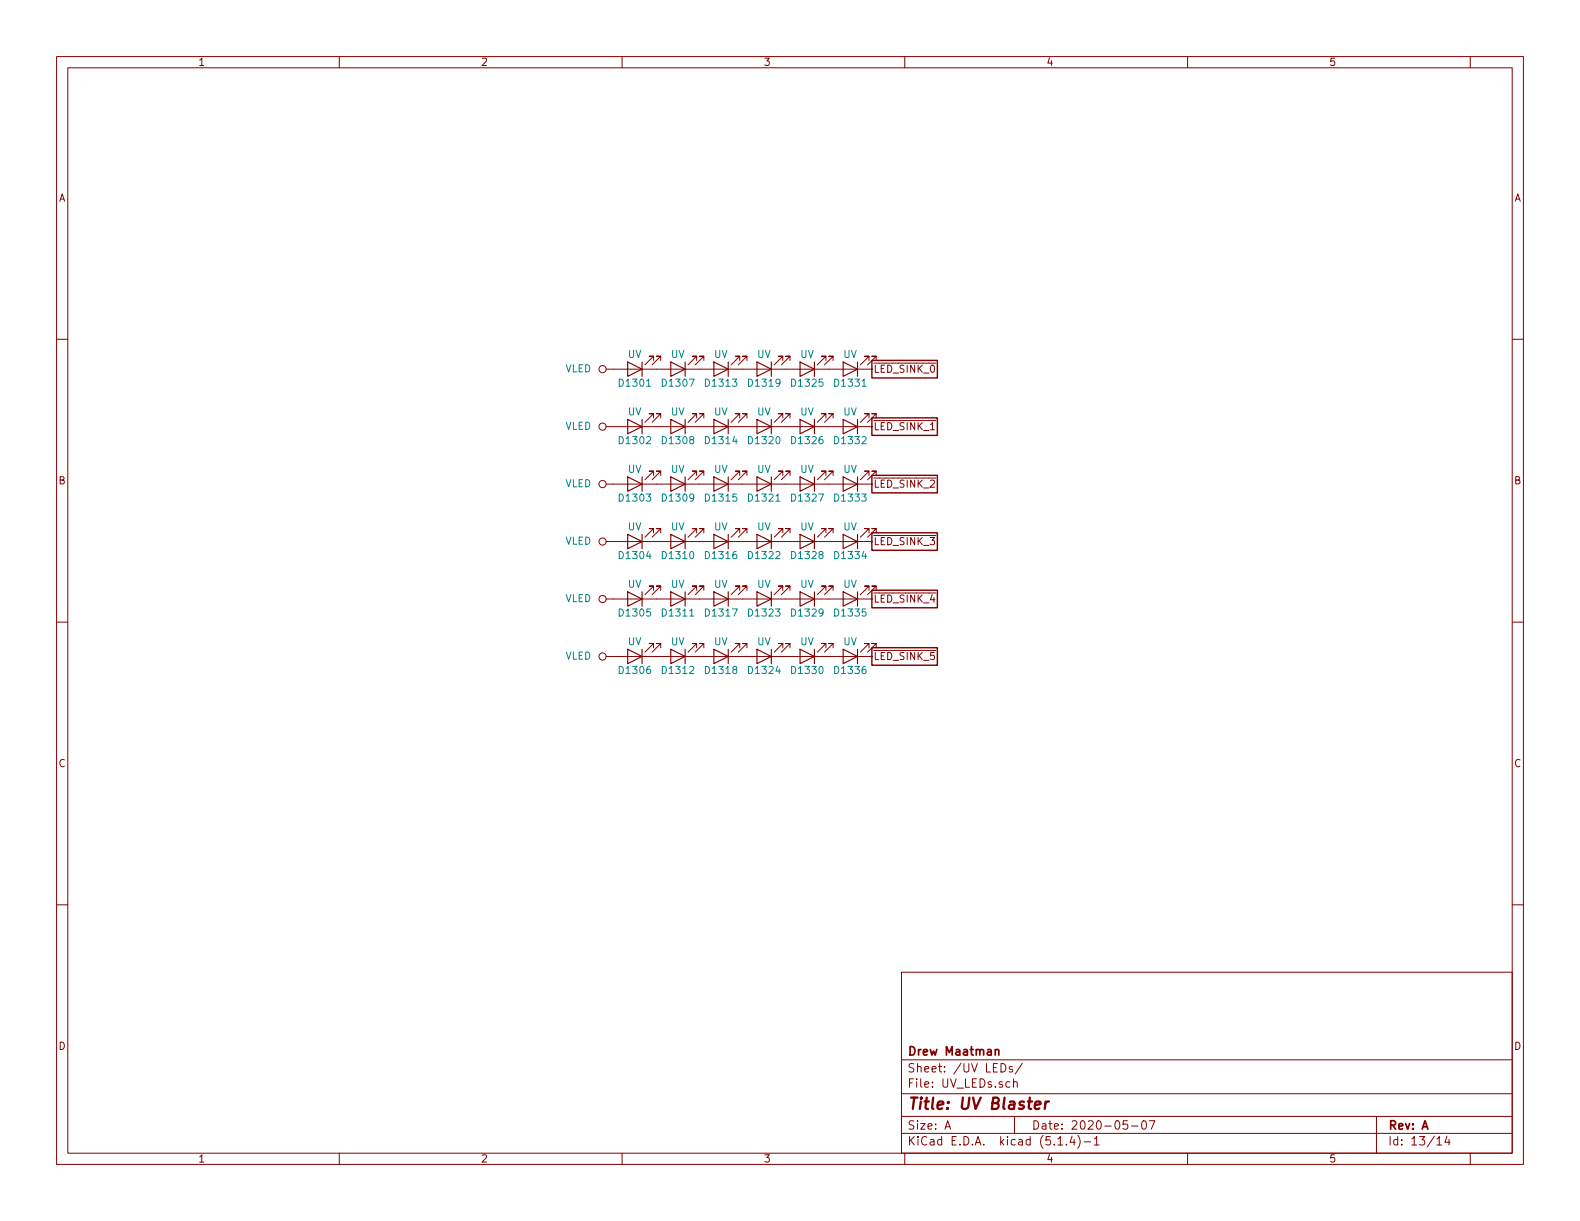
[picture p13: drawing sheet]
<svg xmlns="http://www.w3.org/2000/svg" width="279mm" height="216mm" viewBox="0 0 279 216" stroke-linecap="round" stroke-linejoin="round" font-family="sans-serif">
<defs><g id="words">
<text font-size="2.8" fill="#840000" x="160.4" y="196.2">Title: UV Blaster</text>
<g font-size="2.1" fill="#840000">
<text x="160.4" y="189.6">Sheet: /UV LEDs/</text>
<text x="160.4" y="186.6">Drew Maatman</text>
<text x="160.4" y="192.3">File: UV_LEDs.sch</text>
<text x="160.4" y="202.5">KiCad E.D.A. kicad (5.1.4)-1</text>
<text x="160.4" y="199.7">Size: A</text>
<text x="182.4" y="199.7">Date: 2020-05-07</text>
<text x="245.4" y="199.7">Rev: A</text>
<text x="245.4" y="202.5">Id: 13/14</text>
</g>
<g font-size="1.8" fill="#840000">
<text x="35" y="11.6">1</text>
<text x="85" y="11.6">2</text>
<text x="135" y="11.6">3</text>
<text x="185" y="11.6">4</text>
<text x="235" y="11.6">5</text>
<text x="10.4" y="35.6">A</text>
<text x="267.8" y="35.6">A</text>
<text x="154.4" y="65.9">LED_SINK_0</text>
<text x="154.4" y="76.1">LED_SINK_1</text>
<text x="10.4" y="85.6">B</text>
<text x="154.4" y="86.2">LED_SINK_2</text>
<text x="267.8" y="85.6">B</text>
<text x="154.4" y="96.4">LED_SINK_3</text>
<text x="154.4" y="106.6">LED_SINK_4</text>
<text x="154.4" y="116.7">LED_SINK_5</text>
<text x="10.4" y="135.6">C</text>
<text x="267.8" y="135.6">C</text>
<text x="10.4" y="185.6">D</text>
<text x="267.8" y="185.6">D</text>
<text x="35" y="205.5">1</text>
<text x="85" y="205.5">2</text>
<text x="135" y="205.5">3</text>
<text x="185" y="205.5">4</text>
<text x="235" y="205.5">5</text>
</g>
<g font-size="1.8" fill="#008484">
<text x="99.9" y="65.8">VLED</text>
<text x="111" y="63.3">UV</text>
<text x="118.6" y="63.3">UV</text>
<text x="126.3" y="63.3">UV</text>
<text x="133.9" y="63.3">UV</text>
<text x="141.5" y="63.3">UV</text>
<text x="149.1" y="63.3">UV</text>
<text x="109.7" y="68.4">D1301</text>
<text x="117.3" y="68.4">D1307</text>
<text x="124.9" y="68.4">D1313</text>
<text x="132.5" y="68.4">D1319</text>
<text x="140.2" y="68.4">D1325</text>
<text x="147.8" y="68.4">D1331</text>
<text x="99.9" y="76">VLED</text>
<text x="111" y="73.5">UV</text>
<text x="118.6" y="73.5">UV</text>
<text x="126.3" y="73.5">UV</text>
<text x="133.9" y="73.5">UV</text>
<text x="141.5" y="73.5">UV</text>
<text x="149.1" y="73.5">UV</text>
<text x="109.7" y="78.5">D1302</text>
<text x="111" y="83.6">UV</text>
<text x="117.3" y="78.5">D1308</text>
<text x="118.6" y="83.6">UV</text>
<text x="124.9" y="78.5">D1314</text>
<text x="126.3" y="83.6">UV</text>
<text x="132.5" y="78.5">D1320</text>
<text x="133.9" y="83.6">UV</text>
<text x="140.2" y="78.5">D1326</text>
<text x="141.5" y="83.6">UV</text>
<text x="147.8" y="78.5">D1332</text>
<text x="149.1" y="83.6">UV</text>
<text x="99.9" y="86.2">VLED</text>
<text x="109.7" y="88.7">D1303</text>
<text x="117.3" y="88.7">D1309</text>
<text x="124.9" y="88.7">D1315</text>
<text x="132.5" y="88.7">D1321</text>
<text x="140.2" y="88.7">D1327</text>
<text x="147.8" y="88.7">D1333</text>
<text x="111" y="93.8">UV</text>
<text x="118.6" y="93.8">UV</text>
<text x="126.3" y="93.8">UV</text>
<text x="133.9" y="93.8">UV</text>
<text x="141.5" y="93.8">UV</text>
<text x="149.1" y="93.8">UV</text>
<text x="99.9" y="96.3">VLED</text>
<text x="109.7" y="98.9">D1304</text>
<text x="117.3" y="98.9">D1310</text>
<text x="124.9" y="98.9">D1316</text>
<text x="132.5" y="98.9">D1322</text>
<text x="140.2" y="98.9">D1328</text>
<text x="147.8" y="98.9">D1334</text>
<text x="99.9" y="106.5">VLED</text>
<text x="111" y="103.9">UV</text>
<text x="118.6" y="103.9">UV</text>
<text x="126.3" y="103.9">UV</text>
<text x="133.9" y="103.9">UV</text>
<text x="141.5" y="103.9">UV</text>
<text x="149.1" y="103.9">UV</text>
<text x="109.7" y="109">D1305</text>
<text x="117.3" y="109">D1311</text>
<text x="124.9" y="109">D1317</text>
<text x="132.5" y="109">D1323</text>
<text x="140.2" y="109">D1329</text>
<text x="147.8" y="109">D1335</text>
<text x="99.9" y="116.6">VLED</text>
<text x="109.7" y="119.2">D1306</text>
<text x="111" y="114.1">UV</text>
<text x="117.3" y="119.2">D1312</text>
<text x="118.6" y="114.1">UV</text>
<text x="124.9" y="119.2">D1318</text>
<text x="126.3" y="114.1">UV</text>
<text x="132.5" y="119.2">D1324</text>
<text x="133.9" y="114.1">UV</text>
<text x="140.2" y="119.2">D1330</text>
<text x="141.5" y="114.1">UV</text>
<text x="147.8" y="119.2">D1336</text>
<text x="149.1" y="114.1">UV</text>
</g>
</g></defs>
<g fill="none" stroke="#840000" stroke-width=".18">
<path d="M10 10h259.4v195.9h-259.4zM12 12h255.4v191.9h-255.4zM60 10v2M110 10v2M160 10v2M210 10v2M260 10v2M10 60h2M267.4 60h2M107.2 65.3h47M107.2 75.4h47M115.6 73.9v-.7h-.8h.8l-1.6 1.5"/>
<path d="M115.6 63.8v-.8h-.8h.8l-1.6 1.5M116.8 73.9v-.7h-.7h.7l-1.5 1.5M116.8 63.8v-.8h-.7h.7l-1.5 1.5M123.2 73.9v-.7h-.8h.8l-1.5 1.5M123.2 63.8v-.8h-.8h.8l-1.5 1.5M124.5 73.9v-.7h-.8h.8l-1.6 1.5M124.5 63.8v-.8h-.8h.8l-1.6 1.5M130.8 63.8v-.8h-.8h.8l-1.5 1.5M130.8 73.9v-.7h-.8h.8l-1.5 1.5M132.1 63.8v-.8h-.8h.8l-1.5 1.5M132.1 73.9v-.7h-.8h.8l-1.5 1.5M138.4 63.8v-.8h-.7h.7l-1.5 1.5"/>
<path d="M138.4 73.9v-.7h-.7h.7l-1.5 1.5M139.7 63.8v-.8h-.8h.8l-1.5 1.5M139.7 73.9v-.7h-.8h.8l-1.5 1.5M146 63.8v-.8h-.7h.7l-1.5 1.5M146 73.9v-.7h-.7h.7l-1.5 1.5M147.3 63.8v-.8h-.7h.7l-1.5 1.5M147.3 73.9v-.7h-.7h.7l-1.5 1.5M153.7 73.9v-.7h-.8h.8l-1.6 1.5M153.7 63.8v-.8h-.8h.8l-1.6 1.5M154.9 73.9v-.7h-.7h.7l-1.5 1.5M154.9 63.8v-.8h-.7h.7l-1.5 1.5M164.3 64.2h1.2"/>
<path d="M164.3 74.4h1.2M164.5 76h.8M107.2 95.8h47M107.2 85.6h47M115.6 94.2v-.7h-.8h.8l-1.6 1.5M115.6 84.1v-.8h-.8h.8l-1.6 1.5M116.8 94.2v-.7h-.7h.7l-1.5 1.5M116.8 84.1v-.8h-.7h.7l-1.5 1.5M123.2 94.2v-.7h-.8h.8l-1.5 1.5M123.2 84.1v-.8h-.8h.8l-1.5 1.5M124.5 94.2v-.7h-.8h.8l-1.6 1.5M124.5 84.1v-.8h-.8h.8l-1.6 1.5"/>
<path d="M130.8 94.2v-.7h-.8h.8l-1.5 1.5M130.8 84.1v-.8h-.8h.8l-1.5 1.5M132.1 94.2v-.7h-.8h.8l-1.5 1.5M132.1 84.1v-.8h-.8h.8l-1.5 1.5M138.4 94.2v-.7h-.7h.7l-1.5 1.5M138.4 84.1v-.8h-.7h.7l-1.5 1.5M139.7 94.2v-.7h-.8h.8l-1.5 1.5M139.7 84.1v-.8h-.8h.8l-1.5 1.5M146 94.2v-.7h-.7h.7l-1.5 1.5M146 84.1v-.8h-.7h.7l-1.5 1.5M147.3 94.2v-.7h-.7h.7l-1.5 1.5M147.3 84.1v-.8h-.7h.7l-1.5 1.5"/>
<path d="M153.7 94.2v-.7h-.8h.8l-1.6 1.5M153.7 84.1v-.8h-.8h.8l-1.6 1.5M154.9 94.2v-.7h-.7h.7l-1.5 1.5M154.9 84.1v-.8h-.7h.7l-1.5 1.5M164.3 84.5h1.2M10 110h2M107.2 105.9h47M107.2 116.1h47M115.6 104.4v-.8h-.8h.8l-1.6 1.6M115.6 114.6v-.8h-.8h.8l-1.6 1.5M116.8 104.4v-.8h-.7h.7l-1.5 1.6M116.8 114.6v-.8h-.7h.7l-1.5 1.5"/>
<path d="M123.2 104.4v-.8h-.8h.8l-1.5 1.6M123.2 114.6v-.8h-.8h.8l-1.5 1.5M124.5 104.4v-.8h-.8h.8l-1.6 1.6M124.5 114.6v-.8h-.8h.8l-1.6 1.5M130.8 104.4v-.8h-.8h.8l-1.5 1.6M130.8 114.6v-.8h-.8h.8l-1.5 1.5M132.1 104.4v-.8h-.8h.8l-1.5 1.6M132.1 114.6v-.8h-.8h.8l-1.5 1.5M138.4 104.4v-.8h-.7h.7l-1.5 1.6M138.4 114.6v-.8h-.7h.7l-1.5 1.5M139.7 104.4v-.8h-.8h.8l-1.5 1.6M139.7 114.6v-.8h-.8h.8l-1.5 1.5"/>
<path d="M146 104.4v-.8h-.7h.7l-1.5 1.6M146 114.6v-.8h-.7h.7l-1.5 1.5M147.3 104.4v-.8h-.7h.7l-1.5 1.6M147.3 114.6v-.8h-.7h.7l-1.5 1.5M153.7 104.4v-.8h-.8h.8l-1.6 1.6M153.7 114.6v-.8h-.8h.8l-1.6 1.5M154.9 104.4v-.8h-.7h.7l-1.5 1.6M154.9 114.6v-.8h-.7h.7l-1.5 1.5M164.3 115h1.2M267.4 110h2M10 160h2M267.4 160h2"/>
<path d="M159.4 171.9h108v32h-108zM159.4 197.4h108M159.4 193.4h108M159.4 187.4h108M167.1 199.7l.5-1.5 .5 1.5M167.2 199.2h.8M177 188.1a.76 .76 0 0 1 .9 .7 .76 .76 0 0 1-.9 .8zM178.6 191.3h-.4l-.3 .2 .1 .6 .2 .2 .4-.1M179 188.6h-.3l-.2 .2v.2l.5 .1v.4h-.5M179.2 191.4l.1-.1a.37 .37 0 0 1 .6 .2v.8M179.2 190.8v1.5M179.4 197.4v3"/>
<path d="M180.8 188l-1.3 1.9M199.4 198.2h-.7l-.1 .7 .2-.1h.5l.1 .2v.5l-.2 .2-.6-.2M200.1 199.1h1.1M202 198.3l.4-.1a.94 .94 0 0 1 0 1.5 .82 .82 0 0 1-.4-1.4zM203.2 198.2h1l-.6 1.5M243.4 197.4v6.5M60 203.9v2M110 203.9v2M159.4 200.4h108M160 203.9v2M187.1 202.5h.8M188.6 202.3v.2"/>
<path d="M189.6 200.9l-.4 1.1h.9M189.9 201.5v1M190.6 200.8a1.71 1.71 0 0 1 0 2.2M191.7 201.9h1.2M193.5 201.4l.4-.4v1.5M193.5 202.5h.9M210 203.9v2M254.1 201.4l.4-.4v1.5M254.1 202.5h.8M255.9 200.9l-.4 1.1h.9M256.2 201.5v1M260 203.9v2"/>
<circle cx="106.6" cy="65.3" r=".63"/>
<circle cx="106.6" cy="75.4" r=".63"/>
<circle cx="106.6" cy="95.8" r=".63"/>
<circle cx="106.6" cy="85.6" r=".63"/>
<circle cx="106.6" cy="116.1" r=".63"/>
<circle cx="106.6" cy="105.9" r=".63"/>
</g>
<path d="M183 195.4l1-.2-.1-.4h-.5l-.3 .2-.1 1 .2 .1 .6-.1M184.9 194.8l-.2 1.3M185.5 194.8a.55 .55 0 0 0-.6 .3" fill="none" stroke="#840000" stroke-width=".41"/>
<path d="M176 185.7l.2-.1h.4v1M176 185.6v1" fill="none" stroke="#840000" stroke-width=".3"/>
<g fill="none" stroke="#840000" stroke-width=".2">
<path d="M111 74.2l2.5 1.2-2.5 1.3zM111 64l2.5 1.3-2.5 1.2zM113.5 64v2.5M113.5 74.2v2.5M118.6 74.2l2.6 1.2-2.6 1.3zM118.6 64l2.6 1.3-2.6 1.2zM121.2 64v2.5M121.2 74.2v2.5M126.2 64l2.6 1.3-2.6 1.2zM126.2 74.2l2.6 1.2-2.6 1.3zM128.8 64v2.5M128.8 74.2v2.5"/>
<path d="M133.9 64l2.5 1.3-2.5 1.2zM133.9 74.2l2.5 1.2-2.5 1.3zM136.4 64v2.5M136.4 74.2v2.5M141.5 64l2.5 1.3-2.5 1.2zM141.5 74.2l2.5 1.2-2.5 1.3zM144 64v2.5M144 74.2v2.5M149.1 74.2l2.5 1.2-2.5 1.3zM149.1 64l2.5 1.3-2.5 1.2zM151.6 64v2.5M151.6 74.2v2.5"/>
<path d="M111 94.5l2.5 1.3-2.5 1.2zM111 84.3l2.5 1.3-2.5 1.3zM113.5 84.3v2.6M113.5 94.5v2.5M118.6 94.5l2.6 1.3-2.6 1.2zM118.6 84.3l2.6 1.3-2.6 1.3zM121.2 84.3v2.6M121.2 94.5v2.5M126.2 94.5l2.6 1.3-2.6 1.2zM126.2 84.3l2.6 1.3-2.6 1.3zM128.8 84.3v2.6M128.8 94.5v2.5"/>
<path d="M133.9 94.5l2.5 1.3-2.5 1.2zM133.9 84.3l2.5 1.3-2.5 1.3zM136.4 84.3v2.6M136.4 94.5v2.5M141.5 94.5l2.5 1.3-2.5 1.2zM141.5 84.3l2.5 1.3-2.5 1.3zM144 84.3v2.6M144 94.5v2.5M149.1 94.5l2.5 1.3-2.5 1.2zM149.1 84.3l2.5 1.3-2.5 1.3zM151.6 84.3v2.6M151.6 94.5v2.5"/>
<path d="M111 104.6l2.5 1.3-2.5 1.3zM111 114.8l2.5 1.3-2.5 1.2zM113.5 104.6v2.6M113.5 114.8v2.5M118.6 104.6l2.6 1.3-2.6 1.3zM118.6 114.8l2.6 1.3-2.6 1.2zM121.2 104.6v2.6M121.2 114.8v2.5M126.2 104.6l2.6 1.3-2.6 1.3zM126.2 114.8l2.6 1.3-2.6 1.2zM128.8 104.6v2.6M128.8 114.8v2.5"/>
<path d="M133.9 104.6l2.5 1.3-2.5 1.3zM133.9 114.8l2.5 1.3-2.5 1.2zM136.4 104.6v2.6M136.4 114.8v2.5M141.5 104.6l2.5 1.3-2.5 1.3zM141.5 114.8l2.5 1.3-2.5 1.2zM144 104.6v2.6M144 114.8v2.5M149.1 104.6l2.5 1.3-2.5 1.3zM149.1 114.8l2.5 1.3-2.5 1.2zM151.6 104.6v2.6M151.6 114.8v2.5"/>
</g>
<path d="M154.2 63.7h11.6v3.1h-11.6zM154.2 73.9h11.6v3.1h-11.6zM154.2 94.2h11.6v3.1h-11.6zM154.2 84h11.6v3.1h-11.6zM154.2 114.5h11.6v3.1h-11.6zM154.2 104.4h11.6v3.1h-11.6z" fill="none" stroke="#840000" stroke-width=".25"/>
<use href="#words"/>
</svg>
